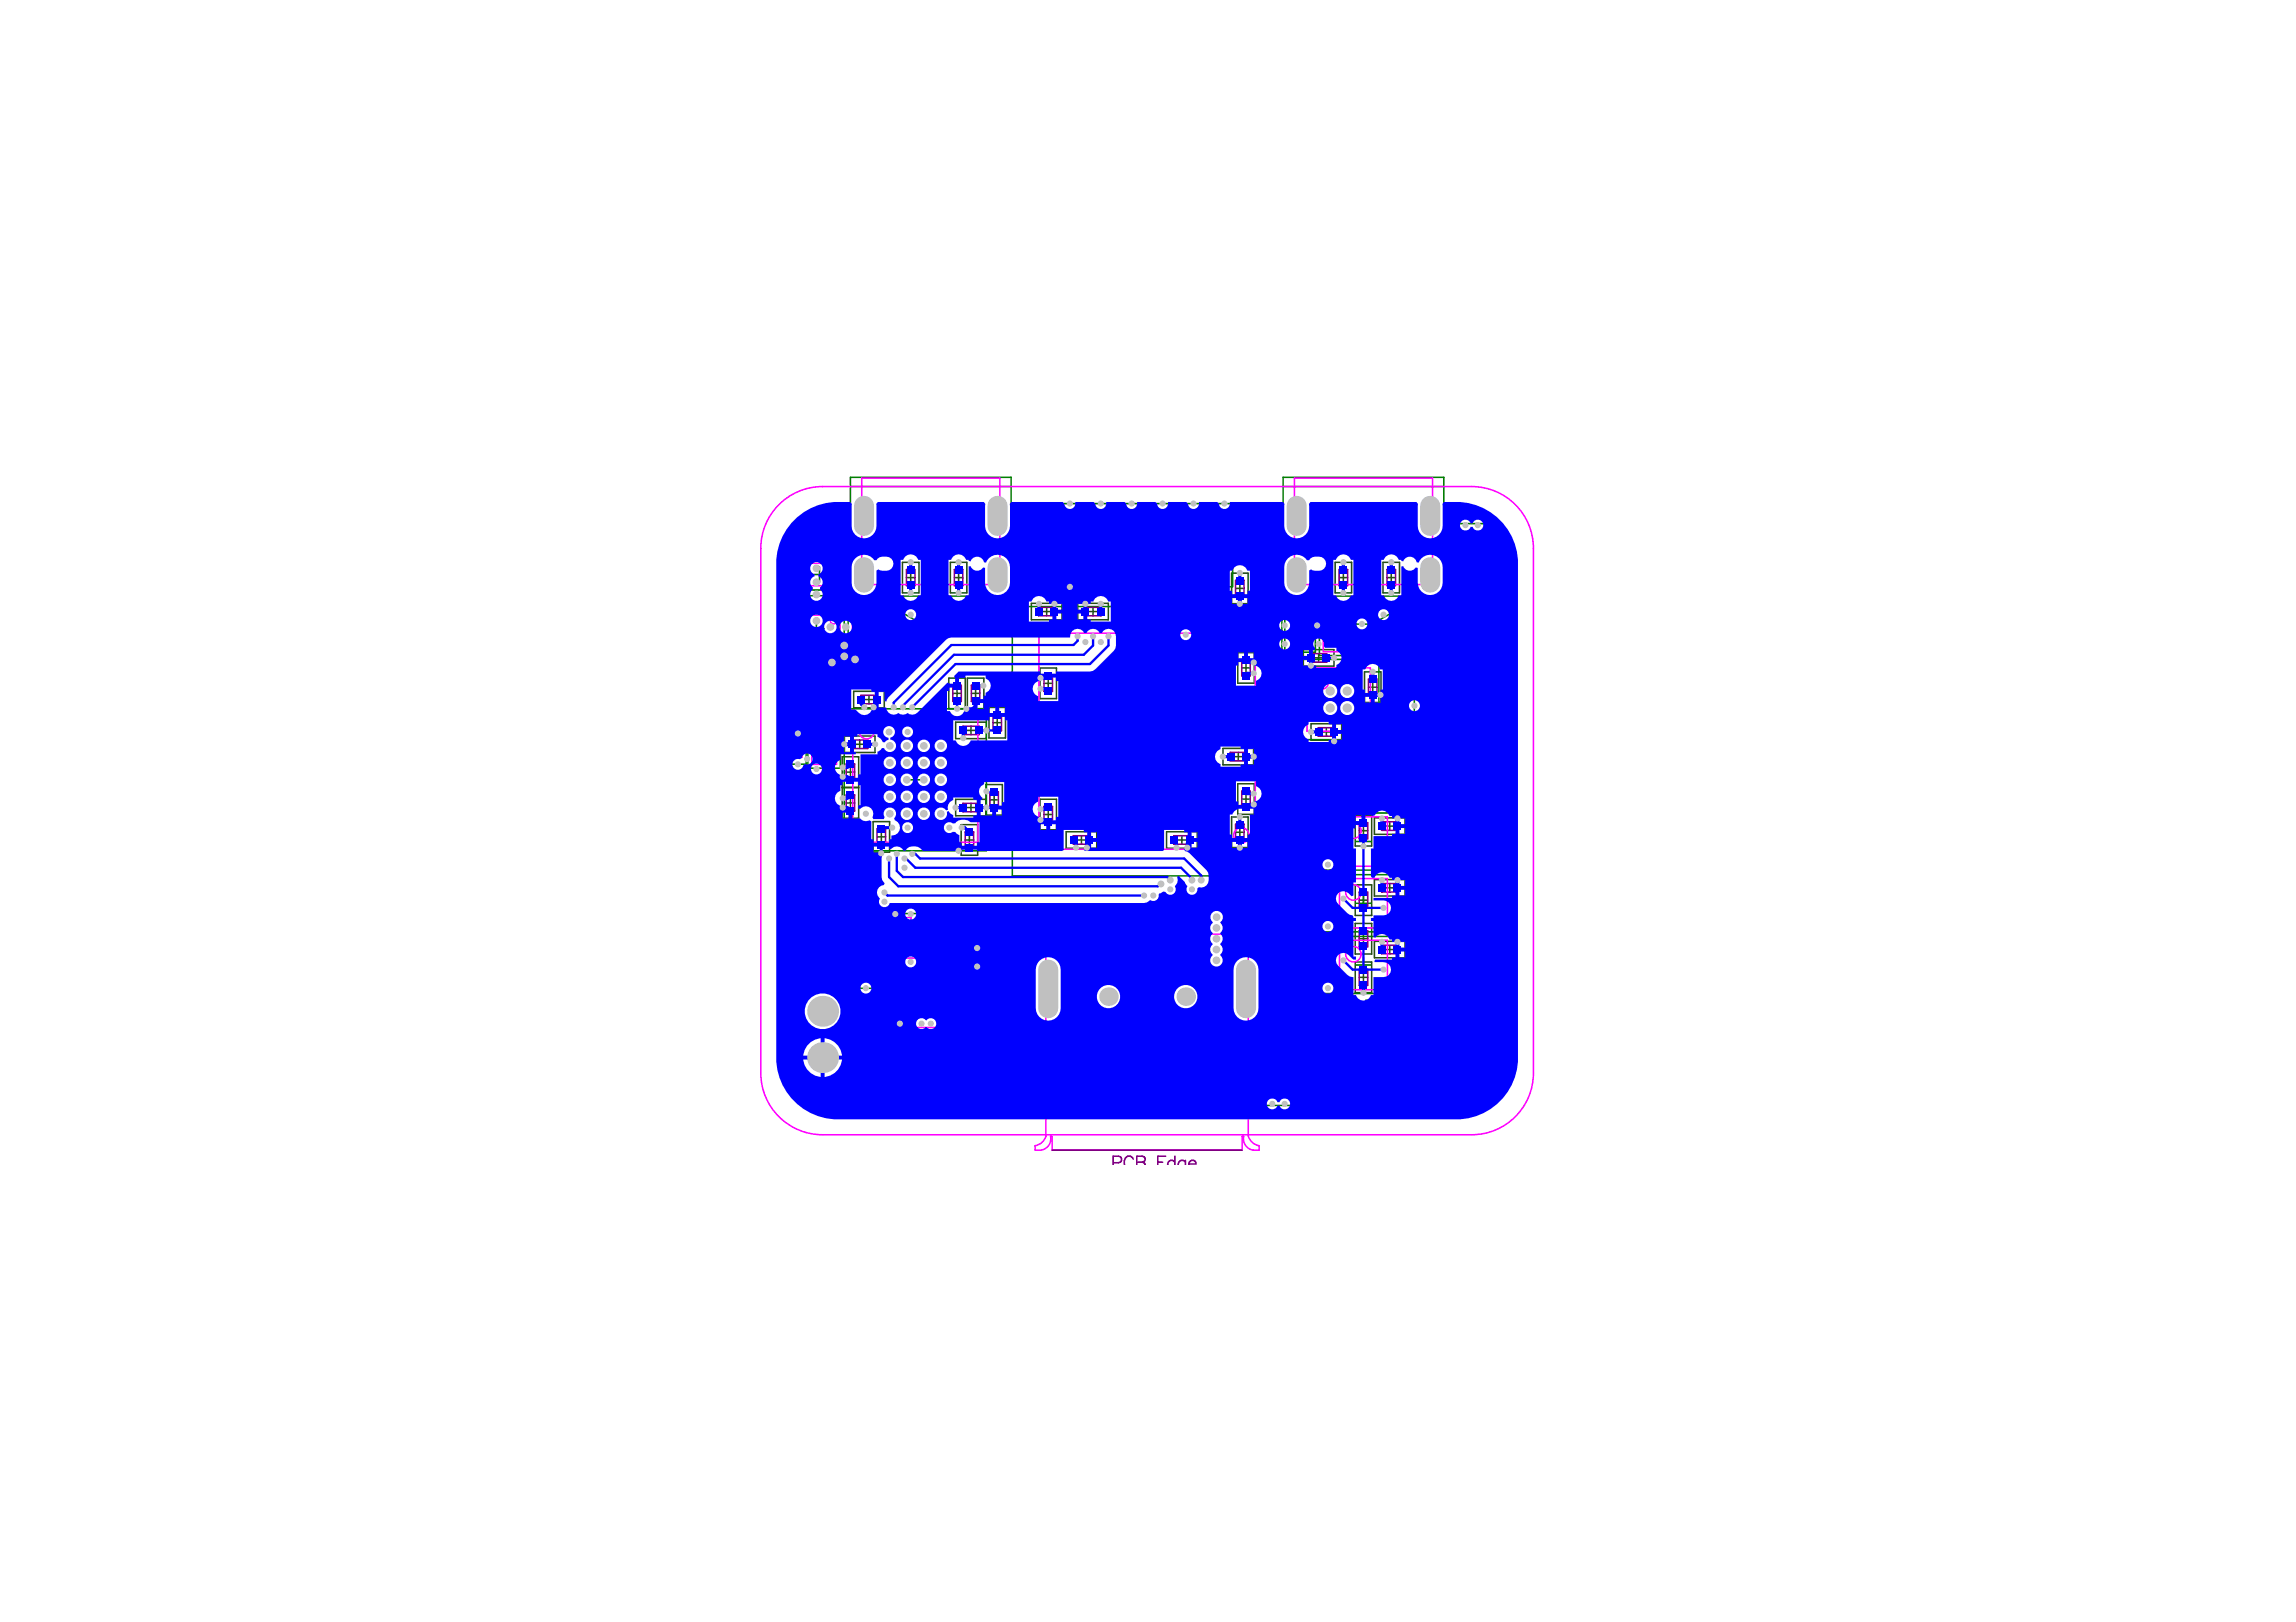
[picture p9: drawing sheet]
<svg xmlns="http://www.w3.org/2000/svg" width="297mm" height="210mm" viewBox="0 0 297 210" stroke-linecap="round" stroke-linejoin="round" font-family="sans-serif">
<g fill="none" stroke="#274e13" stroke-width=".2">
<path d="M116.8 72.8h2.1v3.9h-2.1zM117.3 74.7h1.1M117.8 74.2v1.1M123 72.8h2.1v3.9h-2.1zM123.5 74.7h1.1M124 74.2v1.1M133.4 78.1h4v2.1h-4zM134.9 79.1h1.1M135.4 78.6v1.1M139.4 78.1h4v2.1h-4zM140.9 79.1h1.1M141.4 78.6v1.1"/>
<path d="M159.3 74.2h2.2v3.9h-2.2zM159.9 76.1h1M160.4 75.6v1.1M172.7 72.8h2.2v3.9h-2.2zM173.2 74.7h1.1M173.8 74.2v1.1M178.9 72.8h2.2v3.9h-2.2zM179.4 74.7h1.1M180 74.2v1.1M109 97.9h2.1v4h-2.1zM109.2 95.3h4v2.1h-4zM109.5 99.9h1.1"/>
<path d="M110 99.4v1.1M110.4 89.5h4v2.1h-4zM110.7 96.3h1.1M111.2 95.8v1.1M111.9 90.5h1.1M112.4 90v1.1M122.7 87.7h2.2v4h-2.2zM123.3 89.7h1.1M123.6 93.5h4v2.1h-4zM123.8 89.2v1.1M125.1 94.5h1.1M125.1 87.7h2.2v4h-2.2z"/>
<path d="M125.6 94v1.1M125.7 89.7h1.1M126.2 89.2v1.1M127.9 91.5h2.2v4h-2.2zM128.5 93.5h1.1M129 93v1.1M134.5 86.5h2.2v3.9h-2.2zM135.1 88.4h1.1M135.6 87.9v1.1M158.2 96.9h4v2.1h-4zM159.7 97.9h1M160.1 84.5h2.2v3.9h-2.2z"/>
<path d="M160.2 97.4v1.1M160.6 86.4h1.1M161.2 85.9v1.1M168.6 84.1h4v2.1h-4zM169.6 93.7h4v2.1h-4zM170 85.1h1.1M170.6 84.6v1.1M171 94.7h1.1M171.6 94.2v1.1M176.5 87h2.2v3.9h-2.2zM177 88.9h1.1M177.6 88.4v1.1"/>
<path d="M109 101.9h2.1v4h-2.1zM109.5 103.9h1.1M110 103.4v1.1M113 106.3h2.1v4h-2.1zM113.5 108.3h1.1M114 107.8v1.1M123.6 103.4h4v2.2h-4zM124.3 106.7h2.2v4h-2.2zM124.9 108.7h1.1M125.1 104.5h1.1M125.4 108.2v1.1M125.6 104v1.1"/>
<path d="M127.5 101.5h2.2v4h-2.2zM128.1 103.5h1.1M128.6 103v1.1M134.5 103.4h2.2v4h-2.2zM135.1 105.4h1.1M135.6 104.9v1.1M137.9 107.6h4v2.2h-4zM139.4 108.7h1.1M139.9 108.2v1.1M150.9 107.6h4v2.2h-4zM152.4 108.7h1.1M152.9 108.2v1.1"/>
<path d="M159.3 105.7h2.2v4h-2.2zM159.9 107.7h1M160.1 101.4h2.2v4h-2.2zM160.4 107.2v1.1M160.6 103.4h1.1M161.2 102.9v1.1M175.3 105.5h2.2v4h-2.2zM175.3 114.5h2.2v4h-2.2zM175.3 119.5h2.2v4h-2.2zM175.8 116.5h1.1M175.8 107.5h1.1M176.4 107v1.1"/>
<path d="M176.4 115.9v1.1M177.8 105.8h4v2.2h-4zM177.8 113.8h4v2.2h-4zM179.2 114.9h1.1M179.2 106.9h1.1M179.8 106.4v1.1M179.8 114.3v1.1M175.3 124.5h2.2v4h-2.2zM175.8 126.5h1.1M175.8 121.5h1.1M176.4 120.9v1.1M176.4 125.9v1.1"/>
<path d="M177.8 121.8h4v2.1h-4zM179.2 122.9h1.1M179.8 122.3v1.1"/>
</g>
<g fill="none" stroke="#008000" stroke-width=".2">
<path d="M102 77.1h7.2v8.5h-7.2zM102.8 72.4h6.4v3.9h-6.4zM105 74.3h2M106 73.4v1.9M109.7 79.9h3v5.2h-3zM110 61.8h20.8v15.3h-20.8zM110 63h20.8M116 78.9l3.3 1.9-2.5 4.2-3.2-1.9zM118.4 69h4M120.4 67v4M131 78.5h34.8v34.8h-34.8zM136.9 65.2h3v5.5h-3z"/>
<path d="M137.3 72h2.2v3.9h-2.2zM137.5 68h1.9M137.9 74h1.1M138.4 67v1.9M138.4 73.4v1.1M140.9 65.2h3v5.5h-3zM141.3 72h2.2v3.9h-2.2zM141.5 68h1.9M141.9 74h1.1M142.4 67v1.9M142.4 73.4v1.1M144.9 65.2h3v5.5h-3z"/>
<path d="M145.3 72h2.2v3.9h-2.2zM145.5 68h1.9M145.9 74h1.1M146.4 67v1.9M146.4 73.4v1.1M148.9 65.2h3v5.5h-3zM149.3 72h2.2v3.9h-2.2zM149.5 68h1.9M149.9 74h1.1M150.4 67v1.9M150.4 73.4v1.1M152.9 65.2h3v5.5h-3z"/>
<path d="M153.3 72h2.2v3.9h-2.2zM153.5 68h1.9M153.9 74h1.1M154.4 67v1.9M154.4 73.4v1.1M156.9 65.2h3v5.5h-3zM157.3 72h2.2v3.9h-2.2zM157.5 68h1.9M157.9 74h1.1M158.4 67v1.9M158.4 73.4v1.1M166 61.8h20.8v15.3h-20.8z"/>
<path d="M166 63h20.8M166.2 79.9h4v2.1h-4zM170.7 79.8h4.2v5h-4.2zM174.4 69h4M176.4 67v4M188.4 67.8h4v6.4h-4zM189.4 71h2M190.4 70v2M102.2 94.9h2.1v4h-2.1zM102.7 96.9h1.1M103.2 96.4v1.1M104.5 94.4h4.2v5h-4.2z"/>
<path d="M104.6 81.3h2M105.6 80.3v2M105.6 96.9h2M106.6 95.9v2M109.2 91.7h18.4v18.4h-18.4zM110.3 82.5h1.9M111.2 81.6v1.9M115.6 81.4l1.7 1M116.9 81.1l-1 1.7M118.4 99.9v2M147.4 95.9h2M148.4 94.9v2"/>
<path d="M166.2 82.3h4v2.1h-4zM167.6 80.9h1.1M167.6 83.3h1.1M168 85.3h10.4v10.4h-10.4zM168.2 80.4v1.1M168.2 82.8v1.1M171.8 82.3h2M172.2 90.5h2M172.8 81.3v2M173.2 89.5v2M175.1 80.8h2.2v3.9h-2.2zM175.6 82.7h1.1"/>
<path d="M176.2 82.2v1.1M177.5 80.8l3.3-1.9 2.5 4.2-3.3 1.9zM179 90.3h4v2.1h-4zM179.2 87.7h4v2.1h-4zM179.9 81.1l1 1.7M180.4 91.3h1.1M180.6 88.7h1.1M181 90.8v1.1M181.2 88.2v1.1M181.3 81.4l-1.8 1M184 90.9h3.9v2.1h-3.9zM185.4 91.9h1.1"/>
<path d="M185.9 91.4v1.1M114.8 118.2h4v2.2h-4zM116.3 119.3h1.1M116.8 118.7v1.1M117.4 100.9h2M170 105.2h12.7v7.4h-12.7zM170 113.2h12.7v7.4h-12.7zM175.4 116.9h2M175.4 108.9h2M176.4 107.9v2M176.4 115.9v2M111 127.9h2.1v4h-2.1z"/>
<path d="M111.5 129.9h1.1M112 129.3v1.1M114.8 120.7h7.2v15.6h-7.2zM117.4 128.5h2M118.4 127.5v2M122.4 121.6h4v2.1h-4zM122.4 124h4v2.1h-4zM123.9 122.7h1.1M123.9 125.1h1.1M124.4 122.1v1.1M124.4 124.5v1.1M147.4 134.9h2"/>
<path d="M148.4 133.9v2M163.4 136.7h4v6.4h-4zM164.4 139.9h2M165.4 138.9v2M170 121.2h12.7v7.4h-12.7zM173.9 130.8h2.2v4h-2.2zM174.4 132.8h1.1M175 132.3v1.1M175.4 124.9h2M176.4 123.9v2M176.7 129.4h2.2v4h-2.2zM177.2 131.4h1.1"/>
<path d="M177.8 130.9v1.1"/>
<circle cx="106.4" cy="136.9" r="1.2"/>
<circle cx="106.4" cy="130.9" r="1.2"/>
</g>
<g fill="none" stroke="#800080" stroke-width=".2">
<path d="M117.3 73.7h1.1v2.1h-1.1zM123.5 73.7h1.1v2.1h-1.1zM134.4 78.6h2.1v1.1h-2.1zM140.4 78.6h2.1v1.1h-2.1zM159.9 75.1h1v2.1h-1zM173.2 73.7h1.1v2.1h-1.1zM179.4 73.7h1.1v2.1h-1.1zM109.5 98.9h1.1v2.1h-1.1zM110.2 95.8h2.1v1.1h-2.1zM111.4 90h2.1v1.1h-2.1zM123.3 88.7h1.1v2.1h-1.1zM124.6 94h2.1v1.1h-2.1z"/>
<path d="M125.7 88.7h1.1v2.1h-1.1zM128.5 92.5h1.1v2.1h-1.1zM135.1 87.4h1.1v2.1h-1.1zM159.2 97.4h2v1.1h-2zM160.6 85.4h1.1v2.1h-1.1zM169.5 84.6h2.1v1.1h-2.1zM170.5 94.2h2.1v1.1h-2.1zM177 87.9h1.1v2.1h-1.1zM109.5 102.9h1.1v2.1h-1.1zM113.5 107.3h1.1v2.1h-1.1zM124.6 104h2.1v1.1h-2.1zM124.9 107.7h1.1v2.1h-1.1z"/>
<path d="M128.1 102.5h1.1v2.1h-1.1zM135.1 104.4h1.1v2.1h-1.1zM138.9 108.2h2.1v1.1h-2.1zM151.9 108.2h2.1v1.1h-2.1zM159.9 106.7h1v2.1h-1zM160.6 102.4h1.1v2.1h-1.1zM175.8 106.5h1.1v2.1h-1.1zM175.8 115.4h1.1v2.1h-1.1zM178.7 114.3h2.1v1.1h-2.1zM178.7 106.4h2.1v1.1h-2.1zM175.8 125.4h1.1v2.1h-1.1zM175.8 120.4h1.1v2.1h-1.1z"/>
<path d="M178.7 122.3h2.1v1.1h-2.1z"/>
</g>
<g fill="#f0f">
<path d="M137.5 66.2h1.9v.7h-1.9z"/>
<path d="M157.5 66.2h1.9v.7h-1.9z"/>
<path d="M153.5 66.2h1.9v.7h-1.9z"/>
<path d="M149.5 66.2h1.9v.7h-1.9z"/>
<path d="M145.5 66.2h1.9v.7h-1.9z"/>
<path d="M141.5 66.2h1.9v.7h-1.9z"/>
</g>
<g fill="none" stroke="#f0f" stroke-width=".2">
<path d="M100.8 65.3a8 8 0 0 1 5.6-2.3h84a8 8 0 0 1 8 8v67.9a8 8 0 0 1-8 7.9h-84a8 8 0 0 1-8-7.9v-67.9a8 8 0 0 1 2.4-5.7zM102.6 79.6h6.1v3.5h-6.1zM103.8 72.9h4.4v2.9h-4.4zM111.5 61.9h17.9v13.7h-17.9zM137.5 66.2h1.9v3.5h-1.9zM137.9 72.9h1.1v2.1h-1.1zM141.5 66.2h1.9v3.5h-1.9zM141.9 72.9h1.1v2.1h-1.1zM145.5 66.2h1.9v3.5h-1.9zM145.9 72.9h1.1v2.1h-1.1zM149.5 66.2h1.9v3.5h-1.9zM149.9 72.9h1.1v2.1h-1.1z"/>
<path d="M153.5 66.2h1.9v3.5h-1.9zM153.9 72.9h1.1v2.1h-1.1zM157.5 66.2h1.9v3.5h-1.9zM157.9 72.9h1.1v2.1h-1.1zM167.5 61.9h17.8v13.7h-17.8zM188.9 68.8h2.9v4.4h-2.9zM102.7 95.9h1.1v2.1h-1.1zM105 94.9h3.2v4h-3.2zM110.3 80.8h1.9v3.5h-1.9zM110.3 92.8h16.2v16.2h-16.2zM115.6 80.1l2.8 1.6-1.2 2.1-2.8-1.6zM134.4 81.9h28v28h-28z"/>
<path d="M167.1 80.4h2.1v1.1h-2.1zM167.1 82.8h2.1v1.1h-2.1zM169.1 86.4h8.2v8.2h-8.2zM171.2 80.3h3.2v4h-3.2zM175.6 81.7h1.1v2.1h-1.1zM178.4 81.7l2.8-1.6 1.2 2.1-2.8 1.6zM179.9 90.8h2.1v1.1h-2.1zM180.1 88.2h2.1v1.1h-2.1zM184.9 91.4h2.1v1.1h-2.1zM115.8 118.7h2.1v1.1h-2.1zM173.3 105.7h6.2v6.4h-6.2zM173.3 113.7h6.2v6.4h-6.2z"/>
<path d="M111.5 128.8h1.1v2.1h-1.1zM115.3 124h6.2v9h-6.2zM123.4 122.1h2.1v1.1h-2.1zM123.4 124.5h2.1v1.1h-2.1zM135.3 120.9h26.2v26.1a1.76 1.76 0 0 0 1.4 1.3v.5a1.56 1.56 0 0 1-2-1.8h-.2v1.8h-24.6v-1.8h-.2a1.59 1.59 0 0 1-2 1.8v-.5a1.76 1.76 0 0 0 1.4-1.3zM140.8 120.9v-2.4h1.2v2.4M145.8 120.9v-2.4h1.2v2.4M149.8 120.9v-2.4h1.2v2.4M154.8 120.9v-2.4h1.2v2.4M163.9 137.7h2.9v4.4h-2.9zM173.3 121.7h6.2v6.4h-6.2zM174.4 131.8h1.1v2.1h-1.1z"/>
<path d="M177.2 130.4h1.1v2.1h-1.1z"/>
<circle cx="105.7" cy="95.6" r=".3"/>
<circle cx="107.8" cy="80.3" r=".4"/>
<circle cx="112.1" cy="94.6" r="1"/>
<circle cx="117.3" cy="82" r=".4"/>
<circle cx="170.9" cy="88.2" r="1"/>
<circle cx="171.9" cy="81" r=".3"/>
<circle cx="180.9" cy="81.2" r=".4"/>
<circle cx="160.6" cy="108.1" r="1"/>
<circle cx="175.1" cy="107.5" r="1"/>
<circle cx="175.1" cy="115.5" r="1"/>
<circle cx="117.1" cy="131.2" r="1"/>
<circle cx="175.1" cy="123.5" r="1"/>
</g>
<g fill="none" stroke="#800080" stroke-width=".2">
<path d="M136.1 148.8h24.6M144 150.5h.7a.43 .43 0 0 0 .4-.5 .43 .43 0 0 0-.4-.4h-.7v1.2M146.6 150a.6 .6 0 0 0-.7-.4 .6 .6 0 0 0-.4 .6v.6M147.1 150.4h.7M147.8 150.4l.2-.1a.37 .37 0 0 0 0-.6l-.9-.1v1.2M147.8 150.4l.3 .1 .1 .3M149.8 150.4h.6M150.8 149.6h-1v1.2M152 149.6v1.2M152 150.4a.51 .51 0 0 0-.6-.2 .51 .51 0 0 0-.3 .6M153.4 150.4a.51 .51 0 0 0-.7-.2 .51 .51 0 0 0-.3 .6M153.4 150.2v.6"/>
<path d="M153.8 150.6v.2M153.9 150.4a.45 .45 0 0 1 .5-.2 .45 .45 0 0 1 .3 .4h-.9z"/>
</g>
<path d="M102.4 67.7a7.9 7.9 0 0 1 6-2.7h1.6l.2 .2v2.9a1.61 1.61 0 0 0 1.6 1.6 1.61 1.61 0 0 0 1.6-1.6v-2.9l.2-.2h13.7l.2 .2-.1 2.9a1.61 1.61 0 0 0 1.7 1.6 1.61 1.61 0 0 0 1.6-1.6l-.1-2.9 .2-.2h6.7l.2 .2a.73 .73 0 0 0 .9 .7 .73 .73 0 0 0 .6-.9h2.3l.2 .2a.73 .73 0 0 0 .9 .7 .73 .73 0 0 0 .5-.9h2.4l.2 .2a.73 .73 0 0 0 .9 .7 .73 .73 0 0 0 .5-.9h2.4l.2 .2a.73 .73 0 0 0 .9 .7 .73 .73 0 0 0 .5-.9h2.4l.2 .2a.73 .73 0 0 0 .9 .7 .73 .73 0 0 0 .5-.9h2.4l.2 .2a.73 .73 0 0 0 .9 .7 .73 .73 0 0 0 .5-.9h6.9l.2 .2-.1 2.9a1.61 1.61 0 0 0 1.7 1.6 1.61 1.61 0 0 0 1.6-1.6l-.1-2.9 .2-.2h13.7l.2 .2v2.9a1.61 1.61 0 0 0 1.6 1.6 1.61 1.61 0 0 0 1.6-1.6v-2.9l.2-.2a10 10 0 0 1 5.1 .8 8 8 0 0 1 4.5 7.2v63.9a8 8 0 0 1-7.5 8h-80.5a8 8 0 0 1-8-8v-63.9a7.9 7.9 0 0 1 2-5.3zM189 67.6a.71 .71 0 0 0 .3 1 .71 .71 0 0 0 1-.4h.2a.71 .71 0 0 0 1.1 .3 .71 .71 0 0 0 0-1.1 .71 .71 0 0 0-1.1 .3h-.2a.7 .7 0 0 0-.6-.4 .7 .7 0 0 0-.7 .3zM166.6 72.3l-.2 .3a5.7 5.7 0 0 0-.2 3.2 1.61 1.61 0 0 0 1.8 1.2 1.61 1.61 0 0 0 1.4-1.6v-1.6l.2-.1a1.38 1.38 0 0 0 1.9-.4 .92 .92 0 0 0-.9-1.3 1.14 1.14 0 0 0-1.2 .5h-.3a1.59 1.59 0 0 0-2.5-.2zM110.6 72.3l-.2 .3a5.7 5.7 0 0 0-.2 3.2 1.61 1.61 0 0 0 1.8 1.2 1.61 1.61 0 0 0 1.4-1.6v-1.6l.2-.1a1.38 1.38 0 0 0 1.9-.4 .92 .92 0 0 0-.8-1.3 1.14 1.14 0 0 0-1.3 .5h-.3a1.6 1.6 0 0 0-2.5-.2zM159.1 73.9v2.5h.3v.5h2v-.5h.3v-2.5h-.3a1 1 0 0 0-1-.8 1 1 0 0 0-1 .8zM178.7 72.5v4.5h.3a1 1 0 0 0 1 .8 1 1 0 0 0 1-.8h.3v-3.7h.2a.9 .9 0 0 0 .8 .6 .9 .9 0 0 0 .9-.5l.2 .1v1.9a1.61 1.61 0 0 0 1.6 1.6 1.61 1.61 0 0 0 1.6-1.6v-2a1.6 1.6 0 0 0-1.3-1.6 1.6 1.6 0 0 0-1.8 1h-.2a.92 .92 0 0 0-.8-.8 .92 .92 0 0 0-1 .6h-.2v-.1h-.3a1 1 0 0 0-1-.8 1 1 0 0 0-1 .8zM122.7 72.5v4.5h.4a1 1 0 0 0 .9 .8 1 1 0 0 0 1-.8h.3v-3.7h.3a.9 .9 0 0 0 .7 .6 .9 .9 0 0 0 .9-.5l.2 .1v1.9a1.61 1.61 0 0 0 1.7 1.6 1.61 1.61 0 0 0 1.6-1.6v-2a1.6 1.6 0 0 0-1.3-1.6 1.6 1.6 0 0 0-1.8 1h-.3a.92 .92 0 0 0-.8-.8 .92 .92 0 0 0-.9 .6h-.3v-.1h-.3a1 1 0 0 0-1-.8 1 1 0 0 0-.9 .8zM104.9 73.1a.8 .8 0 0 0 .5 1.2v.3a.8 .8 0 0 0-.6 .6 .8 .8 0 0 0 .3 .8v.3a.81 .81 0 0 0-.1 1.2 .81 .81 0 0 0 1.2 0 .81 .81 0 0 0-.1-1.2v-.3a.8 .8 0 0 0 .3-.8 .8 .8 0 0 0-.5-.6v-.3a.81 .81 0 0 0 .4-1.2 .81 .81 0 0 0-1.4 0zM172.5 72.5v4.5h.3a1 1 0 0 0 1 .8 1 1 0 0 0 1-.8h.3v-4.5h-.3a1 1 0 0 0-1-.8 1 1 0 0 0-1 .8zM116.5 72.5v4.5h.4a1 1 0 0 0 .9 .8 1 1 0 0 0 1-.8h.3v-4.5h-.3a1 1 0 0 0-1-.8 1 1 0 0 0-.9 .8zM160.7 77.4v.8h.7v-.8zM159.4 77.4v.8h.7v-.8zM136.7 78.1v.8h.7v-.8zM139.4 78.1v.8h.8v-.8zM139.4 79.4v.7h.8v-.7zM136.7 79.4v.7h.7v-.7zM178.3 79.5a.71 .71 0 0 0 1.4 0 .71 .71 0 0 0-1.4 0zM117.1 79.5a.71 .71 0 0 0 1.4 0 .71 .71 0 0 0-1.4 0zM140.7 78.1v2h.4v.3h2.6v-2.6h-.3a1 1 0 0 0-1-.7 1 1 0 0 0-1 .7h-.3v.3zM133.1 77.8v2.6h2.6v-.3h.5v-2h-.5v-.3h-.3a1 1 0 0 0-1-.7 1 1 0 0 0-.9 .7zM104.8 80.3a.81 .81 0 0 0 1.6 0 .81 .81 0 0 0-1.6 0zM175.5 80.7a.71 .71 0 0 0 1.4 0 .71 .71 0 0 0-1.4 0zM165.5 80.9a.71 .71 0 0 0 1.4 0 .71 .71 0 0 0-1.4 0zM113.7 89.5v2l1 .1a.95 .95 0 0 0 .5 .8 .95 .95 0 0 0 1-.1 .91 .91 0 0 0 1.2 0 .94 .94 0 0 0 1.3-.1l3.9-3.9 .2 .2h.8v-.8l-.2-.2 .6-.6h10.6v.3h2v-.3h4.4l.4-.1 .3-.2 2.4-2.4a2.49 2.49 0 0 0 0-2.5 .96 .96 0 0 0-1.6 .2h-.1a1.23 1.23 0 0 0-1.4-.5l-.3 .3-.1 .2h-.2a1.23 1.23 0 0 0-1.4-.5 1.01 1.01 0 0 0-.6 1.1h-15.3l-.4 .1-.3 .2-7.5 7.4-.2 .6-.3-.1v-1.2zM108.6 81.1a.81 .81 0 0 0 1.6 0 .81 .81 0 0 0-1.6 0zM106.6 81.1a.81 .81 0 0 0 1.6 0 .81 .81 0 0 0-1.6 0zM152.7 82.1a.71 .71 0 0 0 1.4 0 .71 .71 0 0 0-1.4 0zM165.5 83.3a.71 .71 0 0 0 1.4 0 .71 .71 0 0 0-1.4 0zM168.6 84.1v.8h.7v-.8zM161.5 84.4v.8h.7v-.8zM160.2 84.4v.8h.7v-.8zM168.6 85.4v.7h.7v-.7zM170.2 82.7a.7 .7 0 0 0-.1 1.2v.2h-.3v2h.5v.3h2.6v-.4a.95 .95 0 0 0 .7-.9 .95 .95 0 0 0-.7-.9v-.4h-1.5l-.1-.2a.7 .7 0 0 0-.3-.8 .7 .7 0 0 0-.8-.1zM160.2 85.7v.4h-.3v2.6h2.6v-.6a1.01 1.01 0 0 0 .7-1.1 1.01 1.01 0 0 0-1-.9v-.4zM176.3 86.6v2.6h.3v.5h2v-.5h.3v-2.6h-.3a1 1 0 0 0-1-.7 1 1 0 0 0-1 .7zM171.2 89.4a.92 .92 0 0 0 1.8 0 .92 .92 0 0 0-1.8 0zM173.4 89.4a.92 .92 0 0 0 1.8 0 .92 .92 0 0 0-1.8 0zM134.6 87.7v.4a1.01 1.01 0 0 0-1 .9 1.01 1.01 0 0 0 .7 1.1v.6h2.6v-2.6h-.3v-.4zM177.8 90.2v.7h.8v-.7zM176.6 90.2v.7h.7v-.7zM110.1 89.2v2.6h.6a1.16 1.16 0 0 0 1 .7 1.16 1.16 0 0 0 1.1-.6v-.4h.4v-2h-.5v-.3zM126.5 91v.7h.7v-.7zM182.3 91.3a.71 .71 0 0 0 1.4 0 .71 .71 0 0 0-1.4 0zM129.3 91.5v.8h.7v-.8zM128 91.5v.8h.8v-.8zM173.4 91.6a.92 .92 0 0 0 1.8 0 .92 .92 0 0 0-1.8 0zM171.2 91.6a.92 .92 0 0 0 1.8 0 .92 .92 0 0 0-1.8 0zM122.8 89v.4h-.3v2.6h.4a.95 .95 0 0 0 .9 .7 .95 .95 0 0 0 .9-.7h.4l.1-.3h.8v-1h.2v-.2h1v-.5h.3v-.4a.95 .95 0 0 0 .7-.9 .95 .95 0 0 0-.7-.9v-.4h-2.6l-.1 .3h-.7v1h-.3v.3zM172.8 93.7v.8h.8v-.8zM116.7 94.7a.71 .71 0 0 0 1.4 0 .71 .71 0 0 0-1.4 0zM172.8 95v.7h.8v-.7zM169.3 93.4v.4a1 1 0 0 0-.7 .9 1 1 0 0 0 .7 1v.3h2.6v-.3h.4v-2h-.4v-.3zM110.5 95.3v2l.3 .1-.1 .2h-2v.8a1.01 1.01 0 0 0-.7 1.1 1.01 1.01 0 0 0 1 .8v.4h2v-.5h.3v-2.6h2.2v-.3l.4-.3 .2-.2h.3a.81 .81 0 0 0 1.4 .2 .81 .81 0 0 0-.6-1.3v-.2a.76 .76 0 0 0 .5-1.2 .76 .76 0 0 0-1.3 0 .76 .76 0 0 0 .6 1.2v.2l-.6 .4-.2-.1a.91 .91 0 0 0-.7-.6v-.4h-2.6v.3zM109.2 95.3v.8h.8v-.8zM123.3 93.2v2.6h.4a1 1 0 0 0 .9 .7 1 1 0 0 0 1-.7h4.7v-2.6h-.3v-.4h-2v.4zM120.9 96.5a.81 .81 0 0 0 1.6 0 .81 .81 0 0 0-1.6 0zM118.7 96.5a.81 .81 0 0 0 1.6 0 .81 .81 0 0 0-1.6 0zM116.5 96.5a.81 .81 0 0 0 1.6 0 .81 .81 0 0 0-1.6 0zM109.2 96.6v.7h.8v-.7zM161.5 96.9v.8h.7v-.8zM102.8 98.3a.71 .71 0 0 0 0 1.2 .71 .71 0 0 0 1.1-.5l.3-.1a.71 .71 0 0 0 .9-.5 .71 .71 0 0 0-.5-.9 .71 .71 0 0 0-.9 .6l-.2 .2-.4-.1zM161.5 98.2v.7h.7v-.7zM157.9 96.6v.4a1 1 0 0 0-.7 .9 1 1 0 0 0 .7 1v.3h2.6v-.3h.4v-2h-.4v-.3zM120.9 98.7a.81 .81 0 0 0 1.6 0 .81 .81 0 0 0-1.6 0zM118.7 98.7a.81 .81 0 0 0 1.6 0 .81 .81 0 0 0-1.6 0zM116.5 98.7a.81 .81 0 0 0 1.6 0 .81 .81 0 0 0-1.6 0zM114.3 98.7a.81 .81 0 0 0 1.6 0 .81 .81 0 0 0-1.6 0zM104.9 99.5a.71 .71 0 0 0 1.4 0 .71 .71 0 0 0-1.4 0zM120.9 100.9a.81 .81 0 0 0 1.6 0 .81 .81 0 0 0-1.6 0zM118.7 100.9a.81 .81 0 0 0 1.6 0 .81 .81 0 0 0-1.6 0zM116.5 100.9a.81 .81 0 0 0 1.6 0 .81 .81 0 0 0-1.6 0zM114.3 100.9a.81 .81 0 0 0 1.6 0 .81 .81 0 0 0-1.6 0zM120.9 103.1a.81 .81 0 0 0 1.6 0 .81 .81 0 0 0-1.6 0zM118.7 103.1a.81 .81 0 0 0 1.6 0 .81 .81 0 0 0-1.6 0zM116.5 103.1a.81 .81 0 0 0 1.6 0 .81 .81 0 0 0-1.6 0zM114.3 103.1a.81 .81 0 0 0 1.6 0 .81 .81 0 0 0-1.6 0zM159.9 101.1v2.6h.3v.5h2v-.5a1.01 1.01 0 0 0 1-.8 1.01 1.01 0 0 0-.7-1.1v-.7zM121 104.9a.81 .81 0 0 0 .6 1.2 .81 .81 0 0 0 .9-1l.2-.2 .2 .3 .4 .3v.3h2.6v-.3h.5v-2h-.5v-.3h-2.6v.3a.97 .97 0 0 0-.6 1.3l-.3 .1a.82 .82 0 0 0-1.4 0zM128.9 104.8v.7h.7v-.7zM127.3 101.2v.3a.97 .97 0 0 0-.6 .8 .97 .97 0 0 0 .4 .9l-.1 .3h-.1v2h1.5v-1h.2v-.2h1v-.5h.3v-2.6zM175.4 106.8v.4h-.3v2.6h.3v4.4h-.3v1.7l-.2 .1a1.14 1.14 0 0 0-1.8-.4 .97 .97 0 0 0 0 1.4l1.2 1.2 .3 .2 .4 .1 .1 .3h.3v.4h-.3v4.6h.3v.4h-.3a2.18 2.18 0 0 0-1.3-.9 .97 .97 0 0 0-.9 .6 .97 .97 0 0 0 .2 1.1l1.2 1.2 .3 .2h.5v2.4h.3a1 1 0 0 0 1 .7 1 1 0 0 0 1-.7h.3v-2.4h1.3a.97 .97 0 0 0 1-.9 .97 .97 0 0 0-1-1h-1.1l-.1-.1 .1-.2h2.2v-.3h.4v-2h-.4v-.3h-.3a.99 .99 0 0 0-.9-.7 .99 .99 0 0 0-1 .5l-.2-.1v-2.1h-.3v-.4h.3v-.3h1.3a.97 .97 0 0 0 1-1 .97 .97 0 0 0-1-1h-1.3v-.3h2.4v-.3h.4v-2h-.4v-.3h-.3a1 1 0 0 0-1-.7 1 1 0 0 0-1 .7h-.3l-.1-.2v-3.6h.3v-1.6h2.4v-.3h.4v-2h-.4v-.3h-.3a1.01 1.01 0 0 0-1-.7 1.01 1.01 0 0 0-1 .6l-.2 .1-.2-.1h-.8v1h-.2v.3zM109 105.2v.7h.8v-.7zM118.7 105.3a.81 .81 0 0 0 1.6 0 .81 .81 0 0 0-1.6 0zM116.5 105.3a.81 .81 0 0 0 1.6 0 .81 .81 0 0 0-1.6 0zM134.3 103.1v.6a1.01 1.01 0 0 0-.7 1.2 1.01 1.01 0 0 0 1 .8v.5h2v-.5h.3v-2.6zM175.4 105.5v.8h.7v-.8zM122.2 106.7a.71 .71 0 0 0 .1 .9 .71 .71 0 0 0 1 0l.3 .1 .5 .4v.9h.3v.4h2v-.4h.3v-2.6h-1.1a1.43 1.43 0 0 0-2 .1l-.3 .1a.69 .69 0 0 0-1.1 .1zM181 105.9v.8h.8v-.8zM135.9 106.7v.7h.7v-.7zM134.6 106.7v.7h.8v-.7zM116.7 107.1a.71 .71 0 0 0 1.4 0 .71 .71 0 0 0-1.4 0zM181 107.2v.7h.8v-.7zM141.2 107.7v.7h.7v-.7zM154.2 107.7v.7h.7v-.7zM159.1 105.4v2.6h.3v.4h2v-.4h.3v-2.6h.5v-.7h-2a.91 .91 0 0 0-.8 .7zM109 101.2v.4h-.3v.8a1.01 1.01 0 0 0-.7 1.1 1.01 1.01 0 0 0 1 .8v.4h1v.2h.3v1h1a.91 .91 0 0 0 1.2 .2l.2 .2v2.3h.3v.4h2v-.4h.3v-.5a1.02 1.02 0 0 0 1.1-.8 1.02 1.02 0 0 0-.6-1.1l-.1-.3a.81 .81 0 0 0 0-1.1 .81 .81 0 0 0-1.1-.1 .81 .81 0 0 0-.2 1.1l-.1 .2h-1.3l-.1-.2a.95 .95 0 0 0-.3-1.3 .95 .95 0 0 0-1.3 .2l-.3-.1v-.4h.3v-2.6h-.3v-.4zM160.7 109v.7h.7v-.7zM159.4 109v.7h.7v-.7zM154.2 109v.7h.7v-.7zM141.2 109v.7h.7v-.7zM113 109.6v.7h1.1l.1 .3-.1 .5v2.4v.4l.3 .4-.1 .2a.96 .96 0 0 0-.8 .7 .96 .96 0 0 0 .3 1.1 .71 .71 0 0 0 .3 1 .71 .71 0 0 0 1-.4h32.9l.4-.1 .3-.3a.75 .75 0 0 0 .9 0 .75 .75 0 0 0 .3-.7l.1-.2 .5-.2a.51 .51 0 0 1 .5 .3 .74 .74 0 0 0 .9-.1 .74 .74 0 0 0 .1-1 .92 .92 0 0 0 .3-1.1l.2-.2 .8 .8 .3 .5a.74 .74 0 0 0 .4 1.2 .74 .74 0 0 0 .9-.8l.2-.2a.95 .95 0 0 0 1.3-.9l-.1-1-.2-.3-2.2-2.2-.7-.4v-.3h.4v-2h-.4v-.3h-2.6v2.6l-.2 .1h-10l-.2-.1v-.2v-.1h.5v-2h-.5v-.3h-2.6v2.6l-.2 .1h-11v-.1h-2v.1h-5a1.46 1.46 0 0 0-2.3 0h-.1a1.23 1.23 0 0 0-1.4-.5l-.3 .3-.3-.1v-.2zM171.1 111.9a.71 .71 0 0 0 1.4 0 .71 .71 0 0 0-1.4 0zM181 113.9v.7h.8v-.7zM181 115.1v.8h.8v-.8zM117.1 118.3a.71 .71 0 0 0 1.4 0 .71 .71 0 0 0-1.4 0zM171.1 119.9a.71 .71 0 0 0 1.4 0 .71 .71 0 0 0-1.4 0zM181 121.9v.7h.8v-.7zM181 123.1v.8h.8v-.8zM156.9 118a.88 .88 0 0 0 0 1.4 .85 .85 0 0 0 0 1.4 .88 .88 0 0 0 0 1.4 .88 .88 0 0 0 0 1.4 .83 .83 0 0 0-.1 1.2 .83 .83 0 0 0 1.2 0 .83 .83 0 0 0-.2-1.2 .88 .88 0 0 0 0-1.4 .88 .88 0 0 0 0-1.4 .9 .9 0 0 0 .1-1.4 .82 .82 0 0 0 .2-1.2 .82 .82 0 0 0-1.2-.2zM117.1 124.5a.71 .71 0 0 0 1.4 0 .71 .71 0 0 0-1.4 0zM111.3 127.9a.71 .71 0 0 0 1.4 0 .71 .71 0 0 0-1.4 0zM171.1 127.9a.71 .71 0 0 0 1.4 0 .71 .71 0 0 0-1.4 0zM151.9 129a1.51 1.51 0 0 0 3 0 1.51 1.51 0 0 0-3 0zM141.9 129a1.51 1.51 0 0 0 3 0 1.51 1.51 0 0 0-3 0zM118.6 132.1a.72 .72 0 0 0 .2 1 .72 .72 0 0 0 1-.2 .72 .72 0 0 0 1.1 .1 .72 .72 0 0 0 0-1.1 .72 .72 0 0 0-1.1 .2 .73 .73 0 0 0-1.2 0zM160.1 124.3l-.5 .8v.4v5a1.61 1.61 0 0 0 1.6 1.6 1.61 1.61 0 0 0 1.6-1.6v-5a1.61 1.61 0 0 0-1-1.5 1.61 1.61 0 0 0-1.7 .3zM134.5 124.3l-.3 .4-.2 .8v5a1.61 1.61 0 0 0 1.6 1.6 1.61 1.61 0 0 0 1.6-1.6v-5a1.61 1.61 0 0 0-1-1.5 1.61 1.61 0 0 0-1.7 .3zM104.1 130.9a2.32 2.32 0 0 0 4.6 0 2.32 2.32 0 0 0-4.6 0zM106.7 134.4v2.2h2.2a2.49 2.49 0 0 0-2.2-2.2zM104.4 135.3l-.3 .6-.2 .7h2.3v-2.2a2.46 2.46 0 0 0-1.8 .9zM106.7 137.1v2.3a2.49 2.49 0 0 0 2.2-2.3zM103.9 137.1a2.49 2.49 0 0 0 2.3 2.3v-2.3zM164 142.5a.71 .71 0 0 0 .3 1 .71 .71 0 0 0 1-.4h.2a.71 .71 0 0 0 1.1 .3 .71 .71 0 0 0 0-1.1 .71 .71 0 0 0-1.1 .3h-.2a.7 .7 0 0 0-.6-.5 .7 .7 0 0 0-.7 .4z" fill="#00f"/>
<path d="M138.9 83.5h-15.8l-7.5 7.4v.6M115 111.1v2.4l1.2 1.2h33.6M116 110.5v2.2l.8 .8h34.2M117 111.1h.2l1.2 1.2h34.4M118 110.5h.4l.6 .6h34.2M173.8 116.3l1.2 1.2h4M173.8 124.3l1.2 1.2h4" fill="none" stroke="#00f" stroke-width=".3"/>
<path d="M177.6 86.9v1M114 109.3v1.1M115.4 107.1h-1.2l-.2 .2M123.6 104.5h1.1M127.6 104.5h-1l-.2 .2M178.8 113.9v1M178.8 121.9v1" fill="none" stroke="#00f" stroke-width=".4"/>
<circle cx="177.6" cy="89.9" r=".2" fill="#00f"/>
<g fill="none" stroke="#00f" stroke-width=".4">
<path d="M136.4 78.1v1M140.4 78.1v1M142.4 78.1v1M160.4 74.1v1M160.4 77.1v1M134.6 89.1h.6l.4 .4M135.6 87.4l-.3 .3h-.7M158.2 97.9h1M161.2 97.9h1M161.2 85.3l.4 .4h.6M162.2 87.1h-.8l-.2 .2M169.6 94.7h1"/>
<path d="M169.6 85.1v1M172.6 94.7v1.2M177.6 89.9h1M109 104.5h.6l.4 .4M110 102.9l-.4 .4h-.6M127.6 104.5h1M134.6 106.1h.7l.3 .3M135.6 104.3l-.4 .4h-.6M152 108.7l.2 .2v.8M154 108.7l-.4 .4v.6M160.4 105.7v1M160.4 108.7v1"/>
<path d="M161.2 102.5l.2 .2h.8M162.2 104.1h-.6l-.4 .4M178.8 105.9v1M180.8 105.9v1M180.8 113.9v1M176.4 127.5v1M180.8 121.9v1"/>
</g>
<path d="M139.4 82.9l-.5 .6M141.4 82.3v1.2l-1.2 1.2h-16.8l-6.6 6.6v.2M143.4 82.3v1.2l-2.4 2.4h-17.4M171.4 84.9l.2 .2h1M109 104.3v.2M127.6 102.4l.1 .1h.9M176.4 108.5v7M176.4 117.5v3M176.4 122.5v3" fill="none" stroke="#00f" stroke-width=".3"/>
<circle cx="134.4" cy="78.1" r=".2" fill="#00f"/>
<path d="M134.4 78.1v1M139 108.7l.2 .2v.8M141 108.7l-.4 .4v.6" fill="none" stroke="#00f" stroke-width=".4"/>
<path d="M126.6 94.5h2.4" fill="none" stroke="#00f" stroke-width=".3"/>
<circle cx="124.6" cy="94.5" r=".2" fill="#00f"/>
<g fill="none" stroke="#00f" stroke-width=".4">
<path d="M117.8 72.8v1M117.8 75.7v1M124 72.8v1M124 75.7v1M173.8 72.8v1M173.8 75.7v1M180 72.8v1M180 75.7v1M109.2 96.3h1M110 98.9l-.4 .4h-.6M111.4 90.5v.6l.4 .4M112.2 96.3h1"/>
<path d="M113.4 90.5v.6l-.4 .4M124.6 94.5v1M126.2 90.7v.6l-.4 .4h-.8M109 100.5h.6l.4 .4M124.4 107.1h.4l.6 .6M125.5 109.6l-.1 .1h-1l-.4 .4"/>
</g>
<path d="M123.6 85.9l-5.6 5.6M123.8 90.7v1M126.2 88.7h1M139.4 82.3v.6M112 105.3h.1M114.4 115.5l.4 .4h33.2M150.2 114.4v-.1l-.4 .4M151 113.5l.4 .4M152.8 112.3l1.4 1.4v.2M153.2 111.1l2.2 2.2v.6" fill="none" stroke="#00f" stroke-width=".3"/>
<g fill="#c0c0c0">
<circle cx="179" cy="125.5" r=".4"/>
<circle cx="173.8" cy="124.3" r=".4"/>
<circle cx="179" cy="117.5" r=".4"/>
<circle cx="173.8" cy="116.3" r=".4"/>
<circle cx="178.8" cy="113.9" r=".4"/>
<circle cx="178.8" cy="121.9" r=".4"/>
<circle cx="117" cy="111.1" r=".4"/>
<circle cx="117" cy="112.3" r=".4"/>
<circle cx="123.6" cy="104.5" r=".4"/>
<circle cx="177.6" cy="86.9" r=".4"/>
<circle cx="174.3" cy="89.4" r=".6"/>
<circle cx="172.1" cy="91.6" r=".6"/>
<circle cx="172.1" cy="89.4" r=".6"/>
<circle cx="174.3" cy="91.6" r=".6"/>
<circle cx="109" cy="103.3" r=".4"/>
<circle cx="109" cy="104.5" r=".4"/>
<circle cx="170.4" cy="80.9" r=".4"/>
<circle cx="118" cy="91.5" r=".4"/>
<circle cx="142.4" cy="83.1" r=".4"/>
<circle cx="140.4" cy="83.1" r=".4"/>
<circle cx="117.4" cy="94.7" r=".4"/>
<circle cx="117.4" cy="107.1" r=".4"/>
<circle cx="115.4" cy="107.1" r=".4"/>
<circle cx="176.4" cy="128.5" r=".4"/>
<circle cx="176.4" cy="109.5" r=".4"/>
<circle cx="178.8" cy="105.9" r=".4"/>
<circle cx="180.8" cy="105.9" r=".4"/>
<circle cx="180.8" cy="113.9" r=".4"/>
<circle cx="180.8" cy="121.9" r=".4"/>
<circle cx="171.8" cy="111.9" r=".4"/>
<circle cx="171.8" cy="119.9" r=".4"/>
<circle cx="171.8" cy="127.9" r=".4"/>
<circle cx="166.2" cy="142.9" r=".4"/>
<circle cx="164.6" cy="142.9" r=".4"/>
<circle cx="191.2" cy="68" r=".4"/>
<circle cx="189.6" cy="68" r=".4"/>
<circle cx="158.4" cy="65.2" r=".4"/>
<circle cx="154.4" cy="65.2" r=".4"/>
<circle cx="150.4" cy="65.2" r=".4"/>
<circle cx="146.4" cy="65.2" r=".4"/>
<circle cx="142.4" cy="65.2" r=".4"/>
<circle cx="138.4" cy="65.2" r=".4"/>
<circle cx="160.4" cy="78.1" r=".4"/>
<circle cx="138.4" cy="75.9" r=".4"/>
<circle cx="140.4" cy="78.1" r=".4"/>
<circle cx="178.6" cy="89.9" r=".4"/>
<circle cx="183" cy="91.3" r=".4"/>
<circle cx="169.6" cy="94.7" r=".4"/>
<circle cx="172.6" cy="95.9" r=".4"/>
<circle cx="166.2" cy="83.3" r=".4"/>
<circle cx="169.6" cy="86.1" r=".4"/>
<circle cx="166.2" cy="80.9" r=".4"/>
<circle cx="170.6" cy="83.3" r=".4"/>
<circle cx="176.2" cy="80.7" r=".4"/>
<circle cx="172.6" cy="85.1" r=".4"/>
<circle cx="157.4" cy="124.3" r=".5"/>
<circle cx="157.4" cy="122.9" r=".5"/>
<circle cx="157.4" cy="121.5" r=".5"/>
<circle cx="157.4" cy="120.1" r=".5"/>
<circle cx="157.4" cy="118.7" r=".5"/>
<circle cx="154.2" cy="115.1" r=".4"/>
<circle cx="151.4" cy="115.1" r=".4"/>
<circle cx="149.2" cy="115.9" r=".4"/>
<circle cx="114.4" cy="116.7" r=".4"/>
<circle cx="127.6" cy="102.4" r=".4"/>
<circle cx="158.2" cy="97.9" r=".4"/>
<circle cx="160.4" cy="74.2" r=".4"/>
<circle cx="160.4" cy="105.7" r=".4"/>
<circle cx="153.6" cy="109.7" r=".4"/>
<circle cx="160.4" cy="109.7" r=".4"/>
<circle cx="153.4" cy="82.1" r=".4"/>
<circle cx="142.4" cy="78.1" r=".4"/>
<circle cx="143.4" cy="82.3" r=".4"/>
<circle cx="141.4" cy="82.3" r=".4"/>
<circle cx="152.2" cy="109.7" r=".4"/>
<circle cx="162.2" cy="104.1" r=".4"/>
<circle cx="162.2" cy="102.7" r=".4"/>
<circle cx="162.2" cy="97.9" r=".4"/>
<circle cx="162.2" cy="87.1" r=".4"/>
<circle cx="162.2" cy="85.7" r=".4"/>
<circle cx="134.4" cy="78.1" r=".4"/>
<circle cx="136.4" cy="78.1" r=".4"/>
<circle cx="134.6" cy="89.1" r=".4"/>
<circle cx="134.6" cy="87.7" r=".4"/>
<circle cx="127.2" cy="88.7" r=".4"/>
<circle cx="123.8" cy="91.7" r=".4"/>
<circle cx="125" cy="91.7" r=".4"/>
<circle cx="104.4" cy="98.2" r=".4"/>
<circle cx="105.6" cy="99.5" r=".4"/>
<circle cx="103.2" cy="98.9" r=".4"/>
<circle cx="103.2" cy="94.9" r=".4"/>
<circle cx="114.4" cy="115.5" r=".4"/>
<circle cx="148" cy="115.9" r=".4"/>
<circle cx="112" cy="105.3" r=".4"/>
<circle cx="112" cy="127.9" r=".4"/>
<circle cx="116.4" cy="132.5" r=".4"/>
<circle cx="119.2" cy="132.5" r=".4"/>
<circle cx="120.4" cy="132.5" r=".4"/>
<circle cx="126.4" cy="125.1" r=".4"/>
<circle cx="126.4" cy="122.7" r=".4"/>
<circle cx="117.8" cy="124.5" r=".4"/>
<circle cx="115.8" cy="118.3" r=".4"/>
<circle cx="117.8" cy="118.3" r=".4"/>
<circle cx="114" cy="110.4" r=".4"/>
<circle cx="115" cy="111.1" r=".4"/>
<circle cx="116" cy="110.5" r=".4"/>
<circle cx="118" cy="110.5" r=".4"/>
<circle cx="127.6" cy="94.5" r=".4"/>
<circle cx="140.6" cy="109.7" r=".4"/>
<circle cx="139.2" cy="109.7" r=".4"/>
<circle cx="134.6" cy="106.1" r=".4"/>
<circle cx="134.6" cy="104.7" r=".4"/>
<circle cx="124.6" cy="95.5" r=".4"/>
<circle cx="113.2" cy="96.3" r=".4"/>
<circle cx="109.2" cy="96.3" r=".4"/>
<circle cx="127.6" cy="104.5" r=".4"/>
<circle cx="150.2" cy="114.4" r=".45"/>
<circle cx="124.4" cy="107.1" r=".4"/>
<circle cx="124" cy="110.1" r=".4"/>
<circle cx="122.8" cy="107.1" r=".4"/>
<circle cx="110.6" cy="85.3" r=".5"/>
<circle cx="107.6" cy="85.7" r=".5"/>
<circle cx="109.2" cy="84.9" r=".5"/>
<circle cx="109.2" cy="83.5" r=".5"/>
<circle cx="107.4" cy="81.1" r=".5"/>
<circle cx="109.4" cy="81.1" r=".5"/>
<circle cx="105.6" cy="80.3" r=".5"/>
<circle cx="105.6" cy="76.9" r=".5"/>
<circle cx="105.6" cy="75.3" r=".5"/>
<circle cx="105.6" cy="73.6" r=".5"/>
<circle cx="124" cy="76.7" r=".4"/>
<circle cx="117.8" cy="76.7" r=".4"/>
<circle cx="117.8" cy="72.8" r=".4"/>
<circle cx="124" cy="72.8" r=".4"/>
<circle cx="180" cy="72.8" r=".4"/>
<circle cx="173.8" cy="72.8" r=".4"/>
<circle cx="173.8" cy="76.7" r=".4"/>
<circle cx="180" cy="76.7" r=".4"/>
<circle cx="109" cy="99.3" r=".4"/>
<circle cx="109" cy="100.5" r=".4"/>
<circle cx="111.8" cy="91.5" r=".4"/>
<circle cx="113" cy="91.5" r=".4"/>
<circle cx="115" cy="94.7" r=".45"/>
<circle cx="179" cy="79.5" r=".4"/>
<circle cx="117.8" cy="79.5" r=".4"/>
<circle cx="155.4" cy="113.9" r=".45"/>
<circle cx="154.2" cy="113.9" r=".45"/>
<circle cx="151.4" cy="113.9" r=".45"/>
<circle cx="139.4" cy="82.3" r=".4"/>
<circle cx="115.6" cy="91.5" r=".4"/>
<circle cx="116.8" cy="91.5" r=".4"/>
<circle cx="115.1" cy="96.5" r=".5"/>
<circle cx="117.3" cy="96.5" r=".5"/>
<circle cx="119.5" cy="96.5" r=".5"/>
<circle cx="121.7" cy="96.5" r=".5"/>
<circle cx="115.1" cy="98.7" r=".5"/>
<circle cx="117.3" cy="98.7" r=".5"/>
<circle cx="119.5" cy="98.7" r=".5"/>
<circle cx="121.7" cy="98.7" r=".5"/>
<circle cx="115.1" cy="100.9" r=".5"/>
<circle cx="117.3" cy="100.9" r=".5"/>
<circle cx="119.5" cy="100.9" r=".5"/>
<circle cx="121.7" cy="100.9" r=".5"/>
<circle cx="115.1" cy="103.1" r=".5"/>
<circle cx="117.3" cy="103.1" r=".5"/>
<circle cx="119.5" cy="103.1" r=".5"/>
<circle cx="121.7" cy="103.1" r=".5"/>
<circle cx="115.1" cy="105.3" r=".5"/>
<circle cx="117.3" cy="105.3" r=".5"/>
<circle cx="119.5" cy="105.3" r=".5"/>
<circle cx="121.7" cy="105.3" r=".5"/>
<circle cx="106.4" cy="136.9" r="2"/>
<circle cx="106.4" cy="130.9" r="2"/>
</g>
<path d="M111.8 65.5v2.6M111.8 73.4v2M129.1 65.5v2.6M129.1 73.4v2M135.6 125.5v5" fill="none" stroke="#c0c0c0" stroke-width="2.6"/>
<g fill="#c0c0c0">
<circle cx="143.4" cy="129" r="1.2"/>
<circle cx="153.4" cy="129" r="1.2"/>
</g>
<path d="M167.8 65.5v2.6M167.8 73.4v2M185 65.5v2.6M185 73.4v2M161.2 125.5v5" fill="none" stroke="#c0c0c0" stroke-width="2.6"/>
<g fill="#00f">
<path d="M177.1 89.4h1v1h-1z" fill-rule="evenodd"/>
<path d="M177.1 87.4h1v1h-1z" fill-rule="evenodd"/>
<path d="M175.9 127h1v1h-1z" fill-rule="evenodd"/>
<path d="M175.9 125h1v1h-1z" fill-rule="evenodd"/>
<path d="M175.9 117h1v1h-1z" fill-rule="evenodd"/>
<path d="M175.9 115h1v1h-1z" fill-rule="evenodd"/>
<path d="M175.9 122h1v1h-1z" fill-rule="evenodd"/>
<path d="M175.9 120h1v1h-1z" fill-rule="evenodd"/>
<path d="M175.9 108h1v1h-1z" fill-rule="evenodd"/>
<path d="M175.9 106h1v1h-1z" fill-rule="evenodd"/>
<path d="M180.3 114.4h1v1h-1z" fill-rule="evenodd"/>
<path d="M178.3 114.4h1v1h-1z" fill-rule="evenodd"/>
<path d="M180.3 122.4h1v1h-1z" fill-rule="evenodd"/>
<path d="M178.3 122.4h1v1h-1z" fill-rule="evenodd"/>
<path d="M180.3 106.4h1v1h-1z" fill-rule="evenodd"/>
<path d="M178.3 106.4h1v1h-1z" fill-rule="evenodd"/>
<path d="M170.1 94.2h1v1h-1z" fill-rule="evenodd"/>
<path d="M172.1 94.2h1v1h-1z" fill-rule="evenodd"/>
<path d="M171.1 84.6h1v1h-1z" fill-rule="evenodd"/>
<path d="M169.1 84.6h1v1h-1z" fill-rule="evenodd"/>
<path d="M128.1 102h1v1h-1z" fill-rule="evenodd"/>
<path d="M128.1 104h1v1h-1z" fill-rule="evenodd"/>
<path d="M160.7 101.9h1v1h-1z" fill-rule="evenodd"/>
<path d="M160.7 103.9h1v1h-1z" fill-rule="evenodd"/>
<path d="M158.7 97.4h1v1h-1z" fill-rule="evenodd"/>
<path d="M160.7 97.4h1v1h-1z" fill-rule="evenodd"/>
<path d="M160.7 86.9h1v1h-1z" fill-rule="evenodd"/>
<path d="M160.7 84.9h1v1h-1z" fill-rule="evenodd"/>
<path d="M141.9 78.6h1v1h-1z" fill-rule="evenodd"/>
<path d="M139.9 78.6h1v1h-1z" fill-rule="evenodd"/>
<path d="M159.9 74.6h1v1h-1z" fill-rule="evenodd"/>
<path d="M159.9 76.6h1v1h-1z" fill-rule="evenodd"/>
<path d="M151.4 108.2h1v1h-1z" fill-rule="evenodd"/>
<path d="M153.4 108.2h1v1h-1z" fill-rule="evenodd"/>
<path d="M159.9 108.2h1v1h-1z" fill-rule="evenodd"/>
<path d="M159.9 106.2h1v1h-1z" fill-rule="evenodd"/>
<path d="M133.9 78.6h1v1h-1z" fill-rule="evenodd"/>
<path d="M135.9 78.6h1v1h-1z" fill-rule="evenodd"/>
<path d="M135.1 103.9h1v1h-1z" fill-rule="evenodd"/>
<path d="M135.1 105.9h1v1h-1z" fill-rule="evenodd"/>
<path d="M138.4 108.2h1v1h-1z" fill-rule="evenodd"/>
<path d="M140.4 108.2h1v1h-1z" fill-rule="evenodd"/>
<path d="M135.1 88.9h1v1h-1z" fill-rule="evenodd"/>
<path d="M135.1 86.9h1v1h-1z" fill-rule="evenodd"/>
<path d="M124.1 94h1v1h-1z" fill-rule="evenodd"/>
<path d="M126.1 94h1v1h-1z" fill-rule="evenodd"/>
<path d="M128.5 94h1v1h-1z" fill-rule="evenodd"/>
<path d="M128.5 92h1v1h-1z" fill-rule="evenodd"/>
<path d="M109.7 95.8h1v1h-1z" fill-rule="evenodd"/>
<path d="M111.7 95.8h1v1h-1z" fill-rule="evenodd"/>
<path d="M109.5 100.4h1v1h-1z" fill-rule="evenodd"/>
<path d="M109.5 98.4h1v1h-1z" fill-rule="evenodd"/>
<path d="M126.1 104h1v1h-1z" fill-rule="evenodd"/>
<path d="M124.1 104h1v1h-1z" fill-rule="evenodd"/>
<path d="M124.9 109.2h1v1h-1z" fill-rule="evenodd"/>
<path d="M124.9 107.2h1v1h-1z" fill-rule="evenodd"/>
<path d="M113.5 108.8h1v1h-1z" fill-rule="evenodd"/>
<path d="M113.5 106.8h1v1h-1z" fill-rule="evenodd"/>
<path d="M109.5 104.4h1v1h-1z" fill-rule="evenodd"/>
<path d="M109.5 102.4h1v1h-1z" fill-rule="evenodd"/>
<path d="M110.9 90h1v1h-1z" fill-rule="evenodd"/>
<path d="M112.9 90h1v1h-1z" fill-rule="evenodd"/>
<path d="M125.7 90.2h1v1h-1z" fill-rule="evenodd"/>
<path d="M125.7 88.2h1v1h-1z" fill-rule="evenodd"/>
<path d="M123.3 90.2h1v1h-1z" fill-rule="evenodd"/>
<path d="M123.3 88.2h1v1h-1z" fill-rule="evenodd"/>
<path d="M173.3 75.2h1v1h-1z" fill-rule="evenodd"/>
<path d="M173.3 73.3h1v.9h-1z" fill-rule="evenodd"/>
<path d="M179.5 75.2h1v1h-1z" fill-rule="evenodd"/>
<path d="M179.5 73.3h1v.9h-1z" fill-rule="evenodd"/>
<path d="M123.5 75.2h1v1h-1z" fill-rule="evenodd"/>
<path d="M123.5 73.3h1v.9h-1z" fill-rule="evenodd"/>
<path d="M117.3 75.2h1v1h-1z" fill-rule="evenodd"/>
<path d="M117.3 73.3h1v.9h-1z" fill-rule="evenodd"/>
</g>
</svg>
